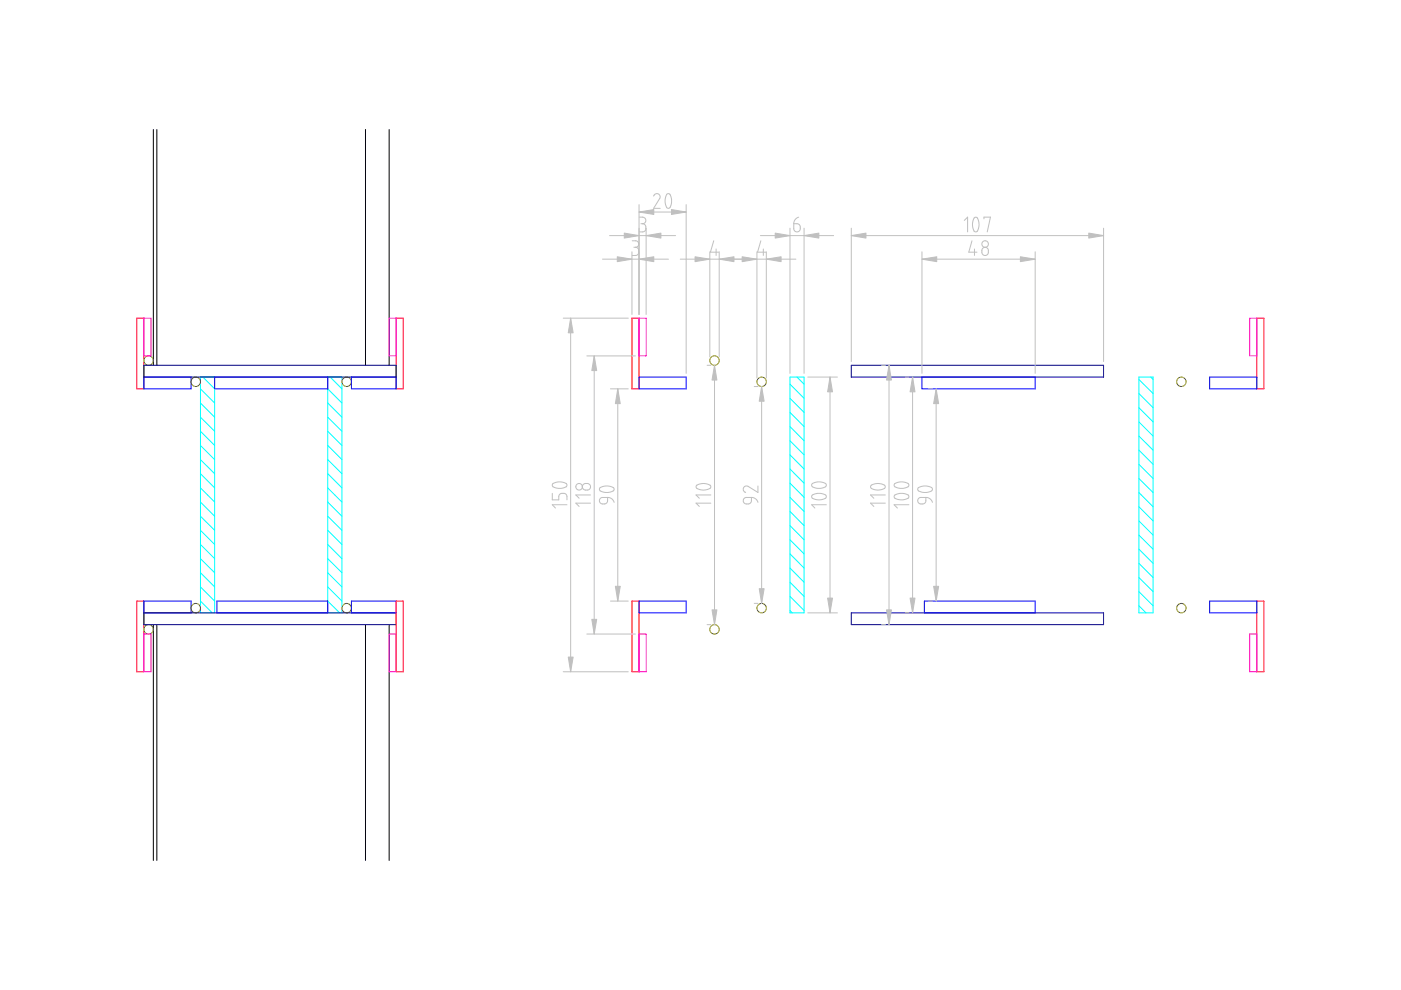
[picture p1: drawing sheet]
<svg xmlns="http://www.w3.org/2000/svg" width="297mm" height="210mm" viewBox="0 0 297 210" stroke-linecap="round" stroke-linejoin="round" font-family="sans-serif">
<g fill="none" stroke="#0ff" stroke-width=".21">
<path d="M42.5 79.9h3v50h-3zM43 79.9l2.5 2.5M69.5 79.9h3v50h-3zM70 79.9l2.5 2.5M167.5 79.9h3v50h-3zM169 79.9l1.5 1.5M241.5 79.9h3v50h-3zM244 79.9l.5 .6M42.5 82.4l3 3M42.5 85.4l3 3.1M42.5 88.5l3 2.9M42.5 91.4l3 3"/>
<path d="M42.5 94.4l3 3.1M42.5 97.5l3 2.9M69.5 82.4l3 3M69.5 85.4l3 3.1M69.5 88.5l3 2.9M69.5 91.4l3 3M69.5 94.4l3 3.1M69.5 97.5l3 2.9M167.5 81.4l3 3.1M167.5 84.5l3 2.9M167.5 87.4l3 3M167.5 90.4l3 3.1"/>
<path d="M167.5 93.5l3 2.9M167.5 96.4l3 3M167.5 99.4l3 3M241.5 80.5l3 2.9M241.5 83.4l3 3M241.5 86.4l3 3.1M241.5 89.5l3 3M241.5 92.5l3 2.9M241.5 95.4l3 3M241.5 98.4l3 3.1M42.5 118.4l3 3M42.5 115.4l3 3"/>
<path d="M42.5 112.4l3 3M42.5 109.5l3 2.9M42.5 106.4l3 3.1M42.5 103.4l3 3M42.5 100.4l3 3M69.5 100.4l3 3M69.5 103.4l3 3M69.5 118.4l3 3M69.5 115.4l3 3M69.5 112.4l3 3M69.5 109.5l3 2.9M69.5 106.4l3 3.1"/>
<path d="M167.5 117.4l3 3M167.5 114.4l3 3M167.5 111.4l3 3M167.5 108.4l3 3M167.5 105.5l3 2.9M167.5 102.4l3 3.1M241.5 101.5l3 2.9M241.5 104.4l3 3M241.5 119.4l3 3M241.5 116.4l3 3M241.5 113.5l3 2.9M241.5 110.4l3 3.1"/>
<path d="M241.5 107.4l3 3M42.5 127.4l2.5 2.5M42.5 124.4l3 3M42.5 121.4l3 3M69.5 127.4l2.5 2.5M69.5 124.4l3 3M69.5 121.4l3 3M167.5 129.4l.5 .5M167.5 126.4l3 3M167.5 123.4l3 3M167.5 120.4l3 3M241.5 128.4l1.5 1.5"/>
<path d="M241.5 125.4l3 3M241.5 122.4l3 3"/>
</g>
<path d="M32.5 27.5v49.9M33.3 27.5v49.9M77.5 27.5v49.9M82.5 27.5v49.9M32.5 132.4v50M33.3 132.4v50M77.5 132.4v50M82.5 132.4v50" fill="none" stroke="#000" stroke-width=".21"/>
<path d="M29 67.5h1.5v14.9h-1.5zM84 67.5h1.5v14.9h-1.5zM134 67.5h1.5v14.9h-1.5zM266.5 67.5h1.5v14.9h-1.5zM29 127.4h1.5v15h-1.5zM84 127.4h1.5v15h-1.5zM134 127.4h1.5v15h-1.5zM266.5 127.4h1.5v15h-1.5z" fill="none" stroke="#f00" stroke-width=".21"/>
<g fill="none" stroke="#808000" stroke-width=".21">
<circle cx="31.5" cy="76.4" r="1"/>
<circle cx="151.5" cy="76.4" r="1"/>
<circle cx="41.5" cy="80.9" r="1"/>
<circle cx="73.5" cy="80.9" r="1"/>
<circle cx="161.5" cy="80.9" r="1"/>
<circle cx="250.5" cy="80.9" r="1"/>
<circle cx="31.5" cy="133.4" r="1"/>
<circle cx="41.5" cy="128.9" r="1"/>
<circle cx="73.5" cy="128.9" r="1"/>
<circle cx="151.5" cy="133.4" r="1"/>
<circle cx="161.5" cy="128.9" r="1"/>
<circle cx="250.5" cy="128.9" r="1"/>
</g>
<path d="M30.5 67.5h1.5v8h-1.5zM82.5 67.5h1.5v8h-1.5zM135.5 67.5h1.5v8h-1.5zM265 67.5h1.5v8h-1.5zM30.5 134.4h1.5v8h-1.5zM82.5 134.4h1.5v8h-1.5zM135.5 134.4h1.5v8h-1.5zM265 134.4h1.5v8h-1.5z" fill="none" stroke="#f0f" stroke-width=".21"/>
<path d="M30.5 79.9h10v2.5h-10zM45.5 79.9h24v2.5h-24zM74.5 79.9h9.5v2.5h-9.5zM135.5 79.9h10v2.5h-10zM195.5 79.9h24v2.5h-24zM256.5 79.9h10v2.5h-10zM30.5 127.4h10v2.5h-10zM46 127.4h23.5v2.5h-23.5zM74.5 127.4h9.5v2.5h-9.5zM135.5 127.4h10v2.5h-10zM196 127.4h23.5v2.5h-23.5zM256.5 127.4h10v2.5h-10z" fill="none" stroke="#00f" stroke-width=".21"/>
<path d="M30.5 77.4h53.5v2.5h-53.5zM180.5 77.4h53.5v2.5h-53.5zM30.5 129.9h53.5v2.5h-53.5zM180.5 129.9h53.5v2.5h-53.5z" fill="none" stroke="#000080" stroke-width=".21"/>
<g fill="none" stroke="#c0c0c0" stroke-width=".21">
<path d="M127.7 54.9h14M129.2 50h14M134 53.4v13.3M134 51.1h.9l.5 .3-.1 .7-.6 .3M134.4 52.4h.3M134.7 52.4l.7 .4v1l-.5 .4h-.9M135.5 43.4v23.3M135.5 45h10M135.6 46l.9 .1 .4 .4-.1 .6-.6 .3M135.9 47.4h.3M136.2 47.4l.4 .2 .3 .2v.9l-.5 .4-.8 .1M137 48.4v18.3"/>
<path d="M138.6 41.6l.2-.4 .5-.2 .5 .3 .2 .4-1.4 2.5h1.4M141.4 41.2l.3-.2 .3 .2 .4 1.1-.1 1.2-.3 .5-.2 .2-.4-.2-.4-1.1 .1-.8zM144.2 54.9h24.5M145.5 43.4v35.8M150.5 53.4v22.3M151.3 51.1l-.7 2.4h1.8M151.8 52.8v1.4M152.5 53.4v22.3M160.5 53.4v26.8M161.2 50h15.5M161.3 51.1l-.7 2.4h1.7M161.8 52.8v1.4"/>
<path d="M162.5 53.4v26.8M167.5 48.4v30.8M168.3 47.4l.9 .1 .3 .2 .2 .9-.3 .4-.5 .2-.5-.4zM169.3 46l-.7 .6-.3 .8M170.5 48.4v30.8M180.5 50h53.5M180.5 48.4v28.3M195.5 54.9h24M195.5 53.4v25.8M204.4 46.7l.7-.7v3.2M206.1 51.1l-.7 2.4h1.7M206.6 52.8v1.4"/>
<path d="M206.7 46.1h.3l.2 .1 .4 1-.2 1.3-.2 .6-.3 .1-.4-.2-.3-1.2 .1-1zM208.3 52.7l.6-.3 .5 .3 .1 .9-.2 .4-.6 .2-.4-.3-.1-.3zM208.6 46.4v-.4h1.4l-.7 3.2M219.5 53.4v25.8M234 48.4v28.3M119.4 67.5h13.8M121 67.5v74.9M124.4 75.5h10.3M126 75.5v58.9M149.9 77.4h.8M151.5 77.4v55M171.3 79.9h6.2"/>
<path d="M176 79.9v50M186.9 77.4h.8M188.5 77.4v55M191.9 79.9h.8M193.5 79.9v50M129.4 82.4h3.8M131 82.4v45M159.9 82h.8M161.5 82v45.9M196.9 82.4h.8M198.5 82.4v45M117.1 104.6v1.4h1.4v-.9l.5-.5h.7l.3 .2 .2 .4v.8"/>
<path d="M117.2 102.5l1-.3h.9l1 .3 .1 .5-.1 .2-.6 .2-1.3 .1-1-.3-.1-.2zM120.2 107h-3.1l.7 .7M123.6 102.7l.5-.2 .8 .1 .3 .5-.1 .5-.5 .3-.7-.1-.4-.4zM125.2 106.7h-3.1l.7 .7M125.2 104.9h-3.1l.7 .7M127.2 103.5l.8-.4 .9-.1 1.1 .4 .2 .4-.1 .3-.5 .2-1.3 .1-1-.3-.2-.3zM127.3 105.7l.4-.2h1.1v.9l-.5 .4h-.8l-.4-.5zM128.8 105.5l.9 .3 .5 .7M147.8 102.8l1-.3h.7l1 .4 .2 .4-.2 .3-.5 .2-1.2 .1-1.1-.4-.1-.4zM150.7 106.7h-3.1l.7 .7M150.7 104.9h-3.1l.7 .7M157.7 105.7l.5-.2h1.1v.9l-.5 .4h-.8l-.4-.4z"/>
<path d="M159.3 105.5l.9 .2 .5 .8M160.7 103v1.4l-2.2-1.3h-.6l-.3 .4v.4l.5 .5M172.2 105l.9-.4h1l1 .4 .1 .4-.1 .2-.6 .3-1.3 .1-1-.4-.1-.2zM172.2 102.5l1-.3h.9l1 .3 .1 .5-.1 .2-.6 .2-1.3 .1-1-.3-.1-.2zM175.2 107h-3.1l.7 .7M184.7 102.9l.8-.3 1-.1 1 .3 .2 .4-.2 .4-.4 .1-1.3 .2-1.1-.4zM187.7 106.7h-3.1l.7 .7M187.7 104.9h-3.1l.7 .7M189.7 105l.9-.4h.8l1.1 .3 .2 .4-.5 .5-1.3 .2-1.2-.4-.1-.3zM189.7 102.6l.8-.4h.9l1.1 .3 .2 .4-.2 .3-.5 .2-1.2 .1-1.1-.3-.1-.3zM192.7 107h-3.1l.7 .7M194.7 105.7l.4-.2h1.2v.9l-.6 .4h-.7l-.4-.4z"/>
<path d="M194.7 103.4l.8-.3 .9-.1 1.1 .4 .2 .4-.2 .3-.5 .2-1.3 .1-1.1-.4v-.3zM196.3 105.5l.9 .3 .5 .7M124.4 134.4h10.3M129.4 127.4h3.8M149.9 132.4h.8M159.9 127.9h.8M171.3 129.9h6.2M186.9 132.4h.8M191.9 129.9h.8M196.9 127.4h.8M119.4 142.4h13.8"/>
<circle cx="208.9" cy="51.7" r=".69"/>
<circle cx="122.8" cy="103.2" r=".69"/>
</g>
<g fill="#c0c0c0" stroke="#c0c0c0" stroke-width=".21">
<path d="M161.5 82l.5 3.1h-1z"/>
<path d="M161 124.8h1l-.5 3.1z"/>
<path d="M151.5 77.4l.5 3.2h-1z"/>
<path d="M151 129.3h1l-.5 3.1z"/>
<path d="M193.5 79.9l.5 3.2h-1z"/>
<path d="M193 126.8h1l-.5 3.1z"/>
<path d="M198 124.3h1l-.5 3.1z"/>
<path d="M198.5 82.4l.5 3.2h-1z"/>
<path d="M188 129.3h1l-.5 3.1z"/>
<path d="M188.5 77.4l.5 3.2h-1z"/>
<path d="M176 79.9l.5 3.2h-1z"/>
<path d="M175.5 126.8h1l-.5 3.1z"/>
<path d="M131 82.4l.5 3.2h-1z"/>
<path d="M130.5 124.3h1l-.5 3.1z"/>
<path d="M126 75.5l.5 3.1h-1z"/>
<path d="M125.5 131.3h1l-.5 3.1z"/>
<path d="M121 67.5l.5 3.1h-1z"/>
<path d="M120.5 139.3h1l-.5 3.1z"/>
<path d="M130.9 54.4l3.1 .5-3.1 .6z"/>
<path d="M135.5 54.9l3.1-.5v1.1z"/>
<path d="M135.5 45l3.1-.6v1.1z"/>
<path d="M142.4 44.4l3.1 .6-3.1 .5z"/>
<path d="M132.4 49.4l3.1 .6-3.1 .5z"/>
<path d="M137 50l3.1-.6v1.1z"/>
<path d="M147.4 54.4l3.1 .5-3.1 .6z"/>
<path d="M152.5 54.9l3.1-.5v1.1z"/>
<path d="M157.4 54.4l3.1 .5-3.1 .6z"/>
<path d="M162.5 54.9l3.1-.5v1.1z"/>
<path d="M164.4 49.4l3.1 .6-3.1 .5z"/>
<path d="M170.5 50l3.1-.6v1.1z"/>
<path d="M195.5 54.9l3.1-.5v1.1z"/>
<path d="M216.3 54.4l3.2 .5-3.2 .6z"/>
<path d="M180.5 50l3.1-.6v1.1z"/>
<path d="M230.8 49.4l3.2 .6-3.2 .5z"/>
</g>
</svg>
